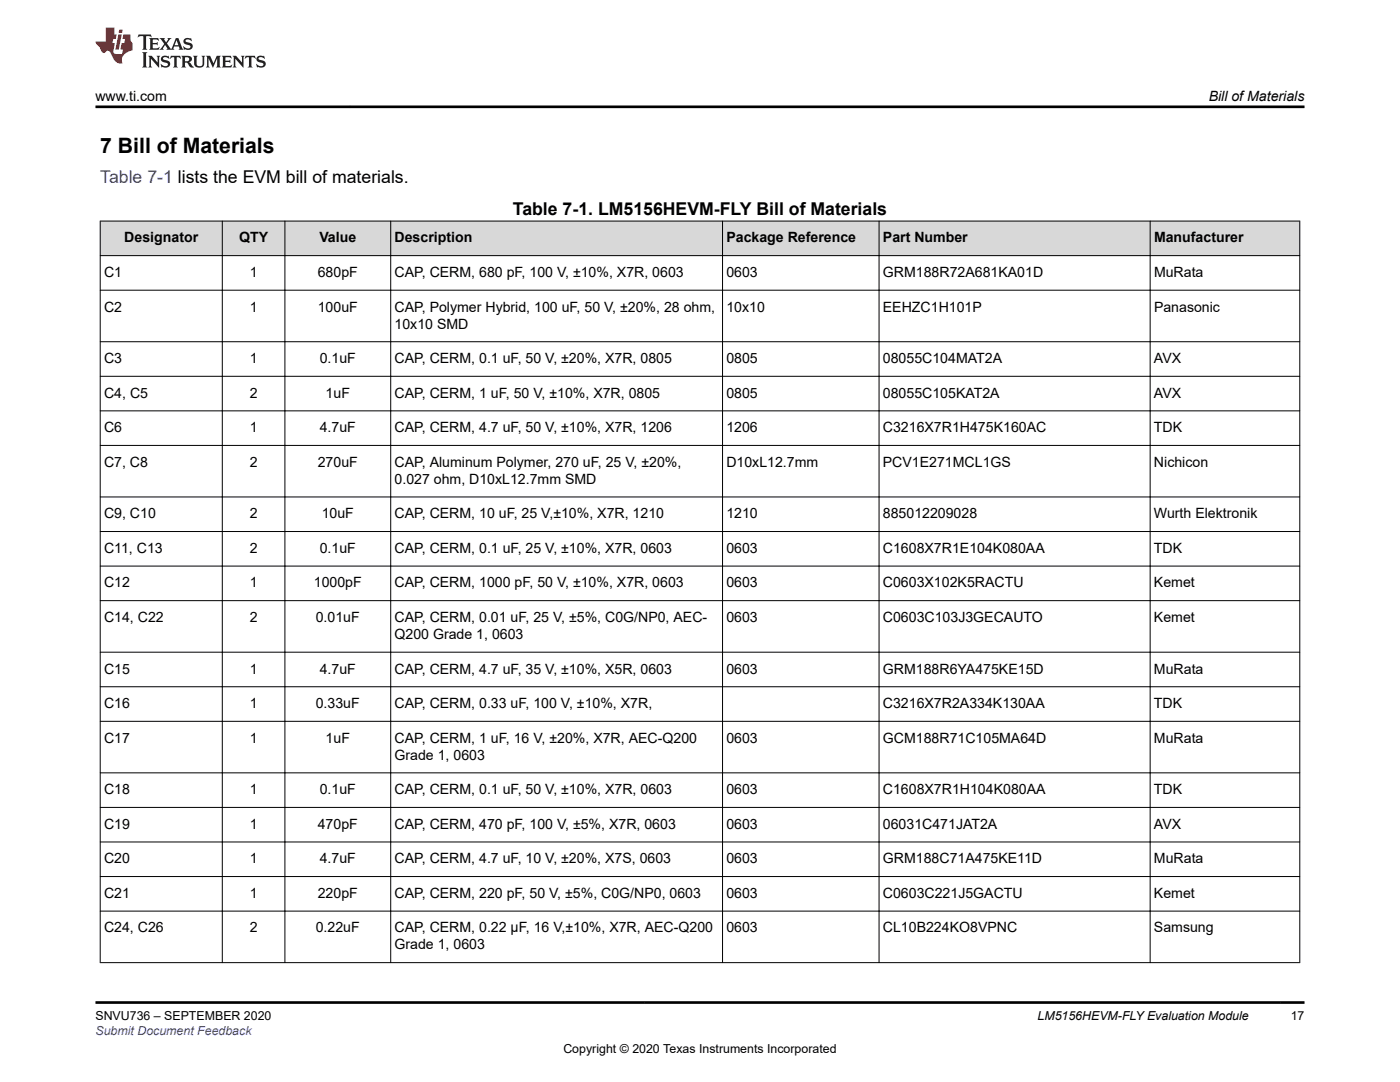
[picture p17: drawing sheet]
<svg xmlns="http://www.w3.org/2000/svg" width="279mm" height="216mm" viewBox="0 0 279 216" stroke-linecap="round" stroke-linejoin="round" font-family="sans-serif">
<defs><g id="words">
<text font-size="4.2" x="20" y="30.5">7 Bill of Materials</text>
<text font-size="3.5" fill="#00f" x="20" y="36.6">Table 7-1 lists the EVM bill of materials.</text>
<text font-size="3.5" x="102.4" y="42.9">Table 7-1. LM5156HEVM-FLY Bill of Materials</text>
<g font-size="2.8">
<text x="19.1" y="20.2">www.ti.com</text>
<text x="241.2" y="20.2">Bill of Materials</text>
<text x="24.8" y="48.4">Designator</text>
<text x="47.7" y="48.4">QTY</text>
<text x="63.7" y="48.4">Value</text>
<text x="78.7" y="48.4">Description</text>
<text x="145" y="48.4">Package Reference</text>
<text x="176.2" y="48.4">Part Number</text>
<text x="230.3" y="48.4">Manufacturer</text>
<text x="20.8" y="55.3">C1</text>
<text x="49.8" y="55.3">1</text>
<text x="63.4" y="55.3">680pF</text>
<text x="78.7" y="55.3">CAP, CERM, 680 pF, 100 V, ±10%, X7R, 0603</text>
<text x="145" y="55.3">0603</text>
<text x="176.2" y="55.3">GRM188R72A681KA01D</text>
<text x="230.3" y="55.3">MuRata</text>
<text x="20.8" y="62.2">C2</text>
<text x="49.8" y="62.2">1</text>
<text x="63.4" y="62.2">100uF</text>
<text x="78.7" y="65.6">10x10 SMD</text>
<text x="78.7" y="62.2">CAP, Polymer Hybrid, 100 uF, 50 V, ±20%, 28 ohm,</text>
<text x="145" y="62.2">10x10</text>
<text x="176.2" y="62.2">EEHZC1H101P</text>
<text x="230.3" y="62.2">Panasonic</text>
<text x="20.8" y="72.5">C3</text>
<text x="49.8" y="72.5">1</text>
<text x="63.8" y="72.5">0.1uF</text>
<text x="78.7" y="72.5">CAP, CERM, 0.1 uF, 50 V, ±20%, X7R, 0805</text>
<text x="145" y="72.5">0805</text>
<text x="176.2" y="72.5">08055C104MAT2A</text>
<text x="230.3" y="72.5">AVX</text>
<text x="20.8" y="79.3">C4, C5</text>
<text x="49.8" y="79.3">2</text>
<text x="65" y="79.3">1uF</text>
<text x="78.7" y="79.3">CAP, CERM, 1 uF, 50 V, ±10%, X7R, 0805</text>
<text x="145" y="79.3">0805</text>
<text x="176.2" y="79.3">08055C105KAT2A</text>
<text x="230.3" y="79.3">AVX</text>
<text x="20.8" y="86.2">C6</text>
<text x="49.8" y="86.2">1</text>
<text x="63.8" y="86.2">4.7uF</text>
<text x="78.7" y="86.2">CAP, CERM, 4.7 uF, 50 V, ±10%, X7R, 1206</text>
<text x="145" y="86.2">1206</text>
<text x="176.2" y="86.2">C3216X7R1H475K160AC</text>
<text x="230.3" y="86.2">TDK</text>
<text x="20.8" y="93.1">C7, C8</text>
<text x="49.8" y="93.1">2</text>
<text x="63.4" y="93.1">270uF</text>
<text x="78.7" y="93.1">CAP, Aluminum Polymer, 270 uF, 25 V, ±20%,</text>
<text x="145" y="93.1">D10xL12.7mm</text>
<text x="176.2" y="93.1">PCV1E271MCL1GS</text>
<text x="230.3" y="93.1">Nichicon</text>
<text x="78.7" y="96.5">0.027 ohm, D10xL12.7mm SMD</text>
<text x="20.8" y="103.4">C9, C10</text>
<text x="49.8" y="103.4">2</text>
<text x="64.2" y="103.4">10uF</text>
<text x="78.7" y="103.4">CAP, CERM, 10 uF, 25 V,±10%, X7R, 1210</text>
<text x="145" y="103.4">1210</text>
<text x="176.2" y="103.4">885012209028</text>
<text x="230.3" y="103.4">Wurth Elektronik</text>
<text x="20.8" y="110.3">C11, C13</text>
<text x="49.8" y="110.3">2</text>
<text x="63.8" y="110.3">0.1uF</text>
<text x="78.7" y="110.3">CAP, CERM, 0.1 uF, 25 V, ±10%, X7R, 0603</text>
<text x="145" y="110.3">0603</text>
<text x="176.2" y="110.3">C1608X7R1E104K080AA</text>
<text x="230.3" y="110.3">TDK</text>
<text x="20.8" y="117.2">C12</text>
<text x="49.8" y="117.2">1</text>
<text x="62.6" y="117.2">1000pF</text>
<text x="78.7" y="117.2">CAP, CERM, 1000 pF, 50 V, ±10%, X7R, 0603</text>
<text x="145" y="117.2">0603</text>
<text x="176.2" y="117.2">C0603X102K5RACTU</text>
<text x="230.3" y="117.2">Kemet</text>
<text x="20.8" y="124.1">C14, C22</text>
<text x="49.8" y="124.1">2</text>
<text x="63" y="124.1">0.01uF</text>
<text x="78.7" y="124.1">CAP, CERM, 0.01 uF, 25 V, ±5%, C0G/NP0, AEC-</text>
<text x="145" y="124.1">0603</text>
<text x="176.2" y="124.1">C0603C103J3GECAUTO</text>
<text x="230.3" y="124.1">Kemet</text>
<text x="78.7" y="127.5">Q200 Grade 1, 0603</text>
<text x="20.8" y="134.4">C15</text>
<text x="49.8" y="134.4">1</text>
<text x="63.8" y="134.4">4.7uF</text>
<text x="78.7" y="134.4">CAP, CERM, 4.7 uF, 35 V, ±10%, X5R, 0603</text>
<text x="145" y="134.4">0603</text>
<text x="176.2" y="134.4">GRM188R6YA475KE15D</text>
<text x="230.3" y="134.4">MuRata</text>
<text x="20.8" y="141.3">C16</text>
<text x="49.8" y="141.3">1</text>
<text x="63" y="141.3">0.33uF</text>
<text x="78.7" y="141.3">CAP, CERM, 0.33 uF, 100 V, ±10%, X7R,</text>
<text x="176.2" y="141.3">C3216X7R2A334K130AA</text>
<text x="230.3" y="141.3">TDK</text>
<text x="20.8" y="148.2">C17</text>
<text x="49.8" y="148.2">1</text>
<text x="65" y="148.2">1uF</text>
<text x="78.7" y="148.2">CAP, CERM, 1 uF, 16 V, ±20%, X7R, AEC-Q200</text>
<text x="145" y="148.2">0603</text>
<text x="176.2" y="148.2">GCM188R71C105MA64D</text>
<text x="230.3" y="148.2">MuRata</text>
<text x="78.7" y="151.6">Grade 1, 0603</text>
<text x="20.8" y="158.5">C18</text>
<text x="49.8" y="158.5">1</text>
<text x="63.8" y="158.5">0.1uF</text>
<text x="78.7" y="158.5">CAP, CERM, 0.1 uF, 50 V, ±10%, X7R, 0603</text>
<text x="145" y="158.5">0603</text>
<text x="176.2" y="158.5">C1608X7R1H104K080AA</text>
<text x="230.3" y="158.5">TDK</text>
<text x="20.8" y="165.4">C19</text>
<text x="49.8" y="165.4">1</text>
<text x="63.4" y="165.4">470pF</text>
<text x="78.7" y="165.4">CAP, CERM, 470 pF, 100 V, ±5%, X7R, 0603</text>
<text x="145" y="165.4">0603</text>
<text x="176.2" y="165.4">06031C471JAT2A</text>
<text x="230.3" y="165.4">AVX</text>
<text x="20.8" y="172.3">C20</text>
<text x="49.8" y="172.3">1</text>
<text x="63.8" y="172.3">4.7uF</text>
<text x="78.7" y="172.3">CAP, CERM, 4.7 uF, 10 V, ±20%, X7S, 0603</text>
<text x="145" y="172.3">0603</text>
<text x="176.2" y="172.3">GRM188C71A475KE11D</text>
<text x="230.3" y="172.3">MuRata</text>
<text x="20.8" y="179.2">C21</text>
<text x="49.8" y="179.2">1</text>
<text x="63.4" y="179.2">220pF</text>
<text x="78.7" y="179.2">CAP, CERM, 220 pF, 50 V, ±5%, C0G/NP0, 0603</text>
<text x="145" y="179.2">0603</text>
<text x="176.2" y="179.2">C0603C221J5GACTU</text>
<text x="230.3" y="179.2">Kemet</text>
<text x="20.8" y="186.1">C24, C26</text>
<text x="49.8" y="186.1">2</text>
<text x="63" y="186.1">0.22uF</text>
<text x="78.7" y="186.1">CAP, CERM, 0.22 µF, 16 V,±10%, X7R, AEC-Q200</text>
<text x="78.7" y="189.4">Grade 1, 0603</text>
<text x="145" y="186.1">0603</text>
<text x="176.2" y="186.1">CL10B224KO8VPNC</text>
<text x="230.3" y="186.1">Samsung</text>
</g>
<g font-size="2.5">
<text x="19.1" y="203.6">SNVU736 – SEPTEMBER 2020</text>
<text x="207.1" y="203.6">LM5156HEVM-FLY Evaluation Module</text>
<text x="257.6" y="203.6">17</text>
<text x="112.4" y="210">Copyright © 2020 Texas Instruments Incorporated</text>
</g>
<text font-size="2.5" fill="#00f" x="19.1" y="206.5">Submit Document Feedback</text>
</g></defs>
<g fill="#d8d8d8">
<path d="M20 44.1h239.4v6.9h-239.4z" fill-rule="evenodd"/>
<path d="M20.1 44.2h24.2v6.7h-24.2z" fill-rule="evenodd"/>
<path d="M44.4 44.2h12.4v6.7h-12.4z" fill-rule="evenodd"/>
<path d="M56.9 44.2h21v6.7h-21z" fill-rule="evenodd"/>
<path d="M78 44.2h66.1v6.7h-66.1z" fill-rule="evenodd"/>
<path d="M144.3 44.2h31.1v6.7h-31.1z" fill-rule="evenodd"/>
<path d="M175.5 44.2h54v6.7h-54z" fill-rule="evenodd"/>
<path d="M229.6 44.2h29.7v6.7h-29.7z" fill-rule="evenodd"/>
</g>
<g fill="none" stroke="#000" stroke-width=".2">
<path d="M19.9 44.1h239.6M19.9 51h239.6M19.9 57.9h239.6M20 44v148.1M44.4 44v148.1M56.9 44v148.1M78 44v148.1M144.2 44v148.1M175.4 44v148.1M229.5 44v148.1M259.4 44v148.1M19.9 68.2h239.6"/>
<path d="M19.9 75.1h239.6M19.9 82h239.6M19.9 88.9h239.6M19.9 99.2h239.6M19.9 106.1h239.6M19.9 113h239.6M19.9 119.9h239.6M19.9 130.1h239.6M19.9 137h239.6M19.9 143.9h239.6M19.9 154.2h239.6M19.9 161.1h239.6"/>
<path d="M19.9 168h239.6M19.9 174.9h239.6M19.9 181.8h239.6M19.9 192.1h239.6"/>
</g>
<path d="M27.7 6.9l-.2 .6 .5-.3h.6v.2v2.1l-.2 .4h1l-.2-.4v-2.1v-.2h.5l.5 .3-.1-.6zM29.8 7.6l.2 .4v1.5l-.2 .4h1.9l.1-.6a1.08 1.08 0 0 1-1.3 .2v-.7h.6l.4 .2v-.6l-.4 .2h-.6v-.6l.2-.1a1 1 0 0 1 1 .3l-.1-.6zM31.8 7.6l1 1.2-1 1.1h.9l-.2-.2 .4-.7 .5 .7-.2 .2h1.6l-.2-.2 .1-.4h1l.1 .4-.1 .2h.9l-.2-.3-.8-2h-.5l-1 2.2-.8-1.1 .9-1.1h-.8l.2 .2-.5 .7-.3-.7 .1-.2zM35.2 8l.4 1h-.8zM36.8 7.7a.65 .65 0 0 0-.2 .8 .65 .65 0 0 0 .6 .4l.7 .2 .1 .2a.79 .79 0 0 1-.7 .4 .79 .79 0 0 1-.7-.5l.1 .7 .2-.1a.93 .93 0 0 0 1.1 .1 .93 .93 0 0 0 .4-.9 1.46 1.46 0 0 0-1.2-.6l-.1-.4a1.09 1.09 0 0 1 1.2 .2l-.2-.6-.1 .1-.6-.1zM28.4 10.4l.2 .4v2.3l-.2 .4h1l-.2-.4v-2.3l.2-.4zM29.6 11.1l.2 .4v1.6l-.2 .4h.8l-.3-.4v-1.4l1.7 1.8v-2l.2-.4h-.8l.2 .2 .1 1.2-1.2-1.4zM32.3 11.3a.65 .65 0 0 0-.2 .7 .65 .65 0 0 0 .7 .4l.6 .2 .1 .2a.79 .79 0 0 1-.7 .4 .79 .79 0 0 1-.7-.5l.1 .8 .2-.2a.93 .93 0 0 0 1.1 .1 .93 .93 0 0 0 .4-.9 1.46 1.46 0 0 0-1.2-.6l-.1-.4a1.09 1.09 0 0 1 1.2 .2l-.2-.6-.1 .1-.6-.1zM34.1 11.1l-.1 .7a.63 .63 0 0 1 .7-.4l.1 1.7-.3 .4h1l-.2-.4v-1.7a.66 .66 0 0 1 .8 .4l-.1-.7zM36.2 11.1l.2 .4v1.6l-.2 .4h.9l-.2-.2v-.8h.5l.1 .2a.79 .79 0 0 0 1.2 .7l-1-1a.61 .61 0 0 0 .6-.6 .61 .61 0 0 0-.5-.6zM36.9 11.5l.2-.1a.47 .47 0 0 1 .5 .1 .47 .47 0 0 1 .1 .5l-.2 .2h-.6zM38.5 11.1l.2 .2a2.27 2.27 0 0 0 .4 2 1.04 1.04 0 0 0 1.7-.6v-1.4l.2-.2h-.8l.2 .4v1.2a.6 .6 0 0 1-.6 .5 .6 .6 0 0 1-.6-.5v-1.2l.3-.4zM41.1 11.1l.2 .4v1.6l-.2 .4h.7l-.2-.4v-1.5l.9 1.9 .8-1.9v1.5l-.2 .4h1l-.3-.4v-1.6l.3-.4h-.8l-.7 1.5-.7-1.5zM44.3 11.1l.2 .4v1.6l-.2 .4h1.9l.1-.6a1.09 1.09 0 0 1-1.3 .1v-.6h.6l.4 .2v-.7l-.4 .2h-.6v-.5l.2-.2a1.01 1.01 0 0 1 1 .3l-.1-.6zM46.4 11.1l.3 .4v1.6l-.3 .4h.8l-.2-.4v-1.4l1.6 1.8v-2l.2-.4h-.7l.2 .2v1.2l-1.2-1.4zM49 11.1l-.1 .7a.63 .63 0 0 1 .8-.4v1.7l-.3 .4h1l-.2-.4v-1.7a.66 .66 0 0 1 .8 .4l-.1-.7zM51.4 11.3a.65 .65 0 0 0-.2 .7 .65 .65 0 0 0 .6 .4l.6 .2 .2 .2a.79 .79 0 0 1-.8 .4 .79 .79 0 0 1-.6-.5l.1 .8 .2-.2a.93 .93 0 0 0 1 .1 .93 .93 0 0 0 .5-.9 1.46 1.46 0 0 0-1.3-.6l-.1-.4a1.09 1.09 0 0 1 1.3 .2l-.2-.6-.2 .1-.5-.1z" fill="#231f20"/>
<path d="M21.1 5.5v2.8h-2v.3l.9 1a.95 .95 0 0 0 .9 .9 .59 .59 0 0 1 .6-.3 .59 .59 0 0 1 .5 .3l.4 .8a1.59 1.59 0 0 0 2.1 1.3 1.61 1.61 0 0 1 1-2.2l1-.4-.1-1.5a1.59 1.59 0 0 1-.4-1.6h-1.4l-.2 .9h.5l-.1 .8h-.5l-.2 1v.2l.4 .1-.2 .9h-.6a.73 .73 0 0 1-1.1-.7l.3-1.5h-.5l.2-.8h.5l.2-.9h-.5v-1.4zM23.6 6.9l-.6 3h.7l.6-3zM23.8 5.9l-.1 .7h.7l.1-.7z" fill="#ed1c24"/>
<path d="M19.1 21.3h241.3M19 200h241.3" fill="none" stroke="#000" stroke-width=".53"/>
<use href="#words"/>
</svg>
